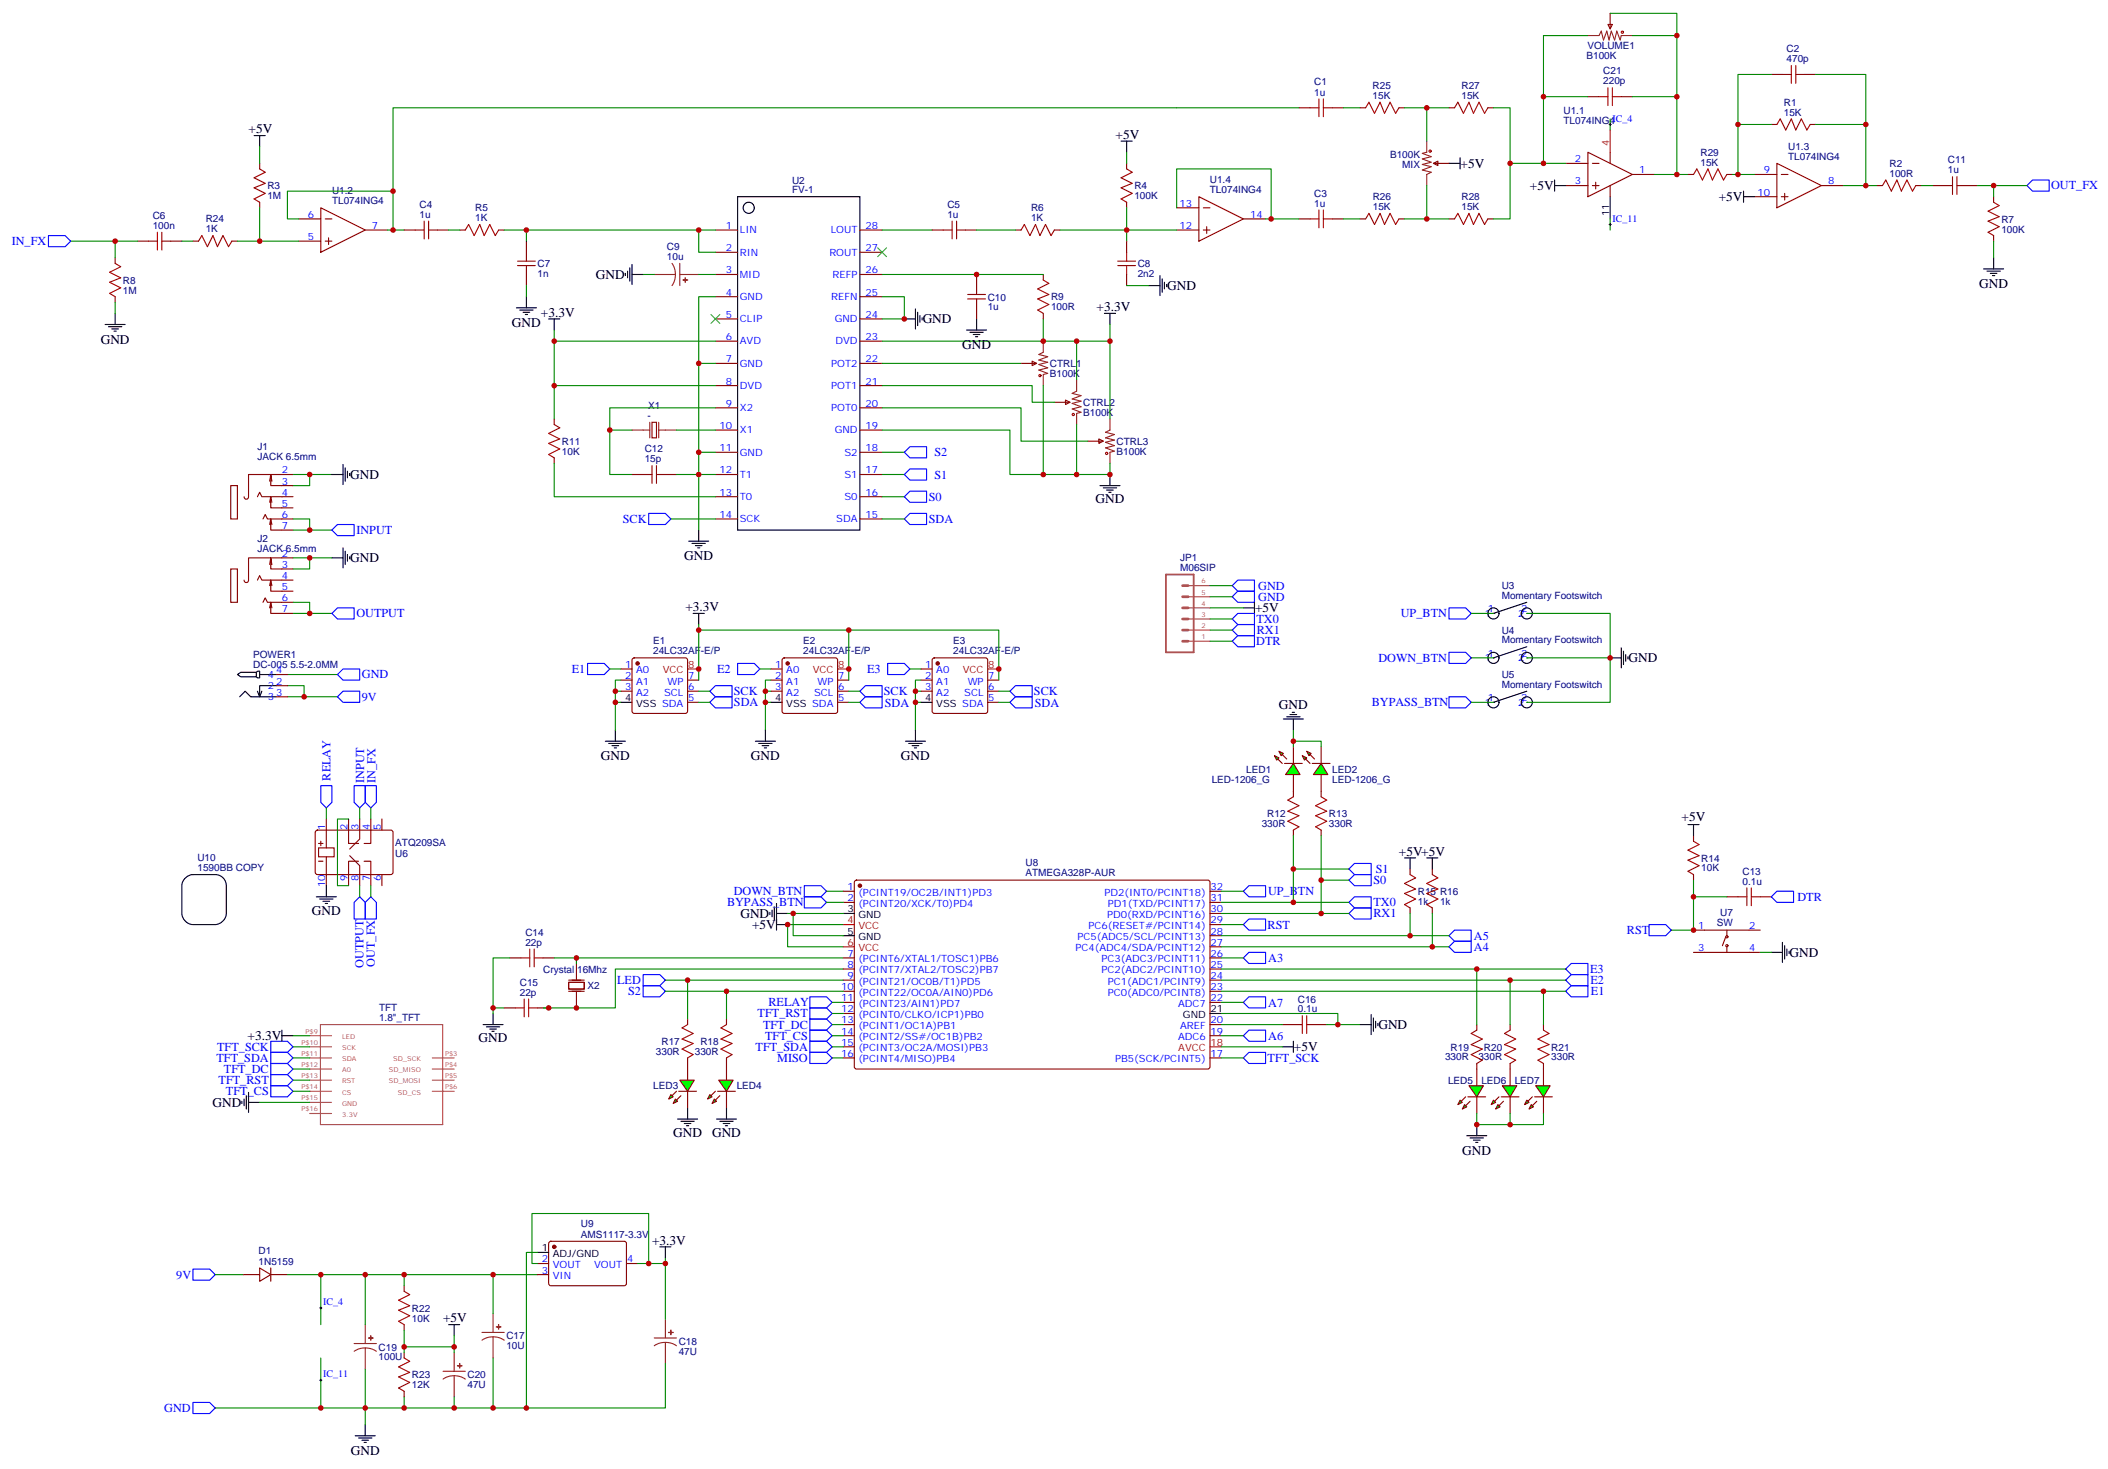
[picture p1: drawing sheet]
<svg xmlns="http://www.w3.org/2000/svg" width="669mm" height="466mm" viewBox="0 0 669 466" stroke-linecap="round" stroke-linejoin="round" font-family="sans-serif">
<defs><g id="words">
<g font-size="4.2">
<text x="78.9" y="42.3">+5V</text>
<text x="354" y="44.1">+5V</text>
<text x="463.6" y="53.3">+5V</text>
<text x="485.5" y="60.3">+5V</text>
<text x="545.5" y="63.9">+5V</text>
<text x="189.1" y="88.5">GND</text>
<text x="370.5" y="92.1">GND</text>
<text x="628.2" y="91.4">GND</text>
<text x="171.7" y="100.5">+3.3V</text>
<text x="348.1" y="98.8">+3.3V</text>
<text x="162.5" y="103.8">GND</text>
<text x="292.8" y="102.7">GND</text>
<text x="32" y="109.1">GND</text>
<text x="305.4" y="110.9">GND</text>
<text x="111.2" y="152.1">GND</text>
<text x="347.7" y="159.8">GND</text>
<text x="111.2" y="178.5">GND</text>
<text x="217.2" y="177.9">GND</text>
<text x="217.5" y="194">+3.3V</text>
<text x="398.3" y="194.4">+5V</text>
<text x="516.9" y="210.3">GND</text>
<text x="405.9" y="225">GND</text>
<text x="190.7" y="241.4">GND</text>
<text x="238.3" y="241.4">GND</text>
<text x="286" y="241.4">GND</text>
<text x="533.7" y="260.7">+5V</text>
<text x="444" y="271.6">+5V+5V</text>
<text x="99" y="290.3">GND</text>
<text x="235" y="291.4">GND</text>
<text x="238.7" y="294.9">+5V</text>
<text x="568" y="303.8">GND</text>
<text x="437.5" y="326.7">GND</text>
<text x="78.5" y="330.2">+3.3V</text>
<text x="151.9" y="330.9">GND</text>
<text x="410.7" y="333.8">+5V</text>
<text x="67.4" y="351.4">GND</text>
<text x="213.6" y="360.9">GND</text>
<text x="226" y="360.9">GND</text>
<text x="464.1" y="366.6">GND</text>
<text x="206.9" y="395.1">+3.3V</text>
<text x="140.6" y="419.8">+5V</text>
<text x="111.3" y="461.9">GND</text>
</g>
<g font-size="3.9" fill="#00f">
<text x="651" y="60.1">OUT_FX</text>
<text x="3.7" y="77.8">IN_FX</text>
<text x="296.6" y="144.9">S2</text>
<text x="296.6" y="151.9">S1</text>
<text x="294.8" y="158.9">S0</text>
<text x="197.7" y="166">SCK</text>
<text x="294.8" y="166.1">SDA</text>
<text x="113.1" y="169.5">INPUT</text>
<text x="399.4" y="187.2">GND</text>
<text x="399.4" y="190.7">GND</text>
<text x="113.1" y="195.9">OUTPUT</text>
<text x="398.8" y="197.7">TX0</text>
<text x="444.6" y="196">UP_BTN</text>
<text x="398.9" y="201.2">RX1</text>
<text x="398.7" y="204.8">DTR</text>
<text x="114.9" y="215.4">GND</text>
<text x="181.5" y="213.6">E1</text>
<text x="227.6" y="213.6">E2</text>
<text x="275.2" y="213.6">E3</text>
<text x="437.5" y="210.1">DOWN_BTN</text>
<text x="232.9" y="220.8">SCK</text>
<text x="280.5" y="220.8">SCK</text>
<text x="328.1" y="220.8">SCK</text>
<text x="114.8" y="222.4">9V</text>
<text x="232.9" y="224.2">SDA</text>
<text x="280.8" y="224.4">SDA</text>
<text x="328.4" y="224.4">SDA</text>
<text x="435.3" y="224.2">BYPASS_BTN</text>
<text x="104.9" y="247.8" transform="rotate(-90 104.9 247.8)">RELAY</text>
<text x="115.6" y="248.6" transform="rotate(-90 115.6 248.6)">INPUT</text>
<text x="119.1" y="248.6" transform="rotate(-90 119.1 248.6)">IN_FX</text>
<text x="435.9" y="280.7">S0</text>
<text x="436.6" y="277.1">S1</text>
<text x="230.7" y="287.7">BYPASS_BTN</text>
<text x="232.9" y="284.2">DOWN_BTN</text>
<text x="402.5" y="284.1">UP_BTN</text>
<text x="435.9" y="287.7">TX0</text>
<text x="570.5" y="285.9">DTR</text>
<text x="435.9" y="291.2">RX1</text>
<text x="402.3" y="294.9">RST</text>
<text x="467.8" y="298.5">A5</text>
<text x="516.4" y="296.6">RST</text>
<text x="402.5" y="305.5">A3</text>
<text x="467.8" y="302">A4</text>
<text x="115.4" y="307.3" transform="rotate(-90 115.4 307.3)">OUTPUT</text>
<text x="118.9" y="306.9" transform="rotate(-90 118.9 306.9)">OUT_FX</text>
<text x="504.7" y="308.8">E3</text>
<text x="195.9" y="312.4">LED</text>
<text x="199.3" y="315.8">S2</text>
<text x="504.8" y="312.5">E2</text>
<text x="504.9" y="316">E1</text>
<text x="240.5" y="323">TFT_RST</text>
<text x="243.9" y="319.5">RELAY</text>
<text x="402.5" y="319.7">A7</text>
<text x="242.2" y="326.5">TFT_DC</text>
<text x="68.9" y="333.6">TFT_SCK</text>
<text x="239.8" y="333.5">TFT_SDA</text>
<text x="242.8" y="330">TFT_CS</text>
<text x="402.5" y="330.1">A6</text>
<text x="68.7" y="337.1">TFT_SDA</text>
<text x="71.1" y="340.6">TFT_DC</text>
<text x="246.7" y="337.1">MISO</text>
<text x="402.3" y="337.2">TFT_SCK</text>
<text x="69.4" y="344.2">TFT_RST</text>
<text x="71.7" y="347.7">TFT_CS</text>
<text x="55.9" y="405.9">9V</text>
<text x="52.2" y="448.2">GND</text>
</g>
<g font-size="3.2" fill="#000080">
<text x="503.8" y="15.7">VOLUME1</text>
<text x="567" y="16.5">C2</text>
<text x="503.5" y="18.9">B100K</text>
<text x="508.8" y="23.6">C21</text>
<text x="567" y="19.8">470p</text>
<text x="417.1" y="27.1">C1</text>
<text x="435.6" y="28.2">R25</text>
<text x="463.9" y="28.2">R27</text>
<text x="508.8" y="26.8">220p</text>
<text x="417.1" y="30.3">1u</text>
<text x="435.6" y="31.4">15K</text>
<text x="463.9" y="31.4">15K</text>
<text x="566.2" y="33.5">R1</text>
<text x="496.2" y="39.5">TL074ING4</text>
<text x="496.2" y="36.3">U1.1</text>
<text x="566.2" y="36.7">15K</text>
<text x="567.5" y="47.5">U1.3</text>
<text x="441.2" y="50">B100K</text>
<text x="445.1" y="53.2">MIX</text>
<text x="539.7" y="52.6">15K</text>
<text x="539.7" y="49.4">R29</text>
<text x="567.5" y="50.7">TL074ING4</text>
<text x="599.7" y="52.9">R2</text>
<text x="618.2" y="51.8">C11</text>
<text x="251.4" y="58.4">U2</text>
<text x="384" y="58.1">U1.4</text>
<text x="599.7" y="56.1">100R</text>
<text x="618.2" y="55">1u</text>
<text x="84.9" y="63.2">1M</text>
<text x="84.9" y="60.1">R3</text>
<text x="105.4" y="64.8">TL074ING4</text>
<text x="105.4" y="61.6">U1.2</text>
<text x="133.1" y="65.9">C4</text>
<text x="251.4" y="61.4">FV-1</text>
<text x="300.7" y="65.9">C5</text>
<text x="360" y="63.3">100K</text>
<text x="360" y="60">R4</text>
<text x="384" y="61.3">TL074ING4</text>
<text x="417.1" y="65.6">1u</text>
<text x="417.1" y="62.4">C3</text>
<text x="435.7" y="63.5">R26</text>
<text x="463.9" y="63.5">R28</text>
<text x="48.5" y="69.4">C6</text>
<text x="65.3" y="70.6">R24</text>
<text x="133.1" y="69.1">1u</text>
<text x="150.9" y="70.2">1K</text>
<text x="150.9" y="67.1">R5</text>
<text x="300.7" y="69.1">1u</text>
<text x="327.2" y="70.2">1K</text>
<text x="327.2" y="67">R6</text>
<text x="435.7" y="66.7">15K</text>
<text x="463.9" y="66.7">15K</text>
<text x="635.2" y="70.6">R7</text>
<text x="48.5" y="72.7">100n</text>
<text x="65.3" y="73.7">1K</text>
<text x="635.2" y="73.8">100K</text>
<text x="211.7" y="82.6">10u</text>
<text x="211.7" y="79.4">C9</text>
<text x="170.6" y="87.9">1n</text>
<text x="170.6" y="84.8">C7</text>
<text x="361.1" y="88">2n2</text>
<text x="361.1" y="84.7">C8</text>
<text x="39" y="93.2">1M</text>
<text x="39" y="90">R8</text>
<text x="313.5" y="95.4">C10</text>
<text x="333.6" y="95.4">R9</text>
<text x="313.5" y="98.5">1u</text>
<text x="333.6" y="98.5">100R</text>
<text x="333.2" y="119.7">B100K</text>
<text x="333.2" y="116.5">CTRL1</text>
<text x="205.7" y="129.8">X1</text>
<text x="343.8" y="128.8">CTRL2</text>
<text x="205.5" y="133">-</text>
<text x="343.8" y="132">B100K</text>
<text x="81.7" y="142.8">J1</text>
<text x="178.4" y="141.2">R11</text>
<text x="204.6" y="143.6">C12</text>
<text x="354.4" y="141.2">CTRL3</text>
<text x="81.7" y="146">JACK 6.5mm</text>
<text x="178.4" y="144.4">10K</text>
<text x="204.6" y="146.8">15p</text>
<text x="354.4" y="144.4">B100K</text>
<text x="81.7" y="172.2">J2</text>
<text x="81.7" y="175.3">JACK 6.5mm</text>
<text x="374.6" y="178.2">JP1</text>
<text x="374.6" y="181.3">M06SIP</text>
<text x="476.6" y="190">Momentary Footswitch</text>
<text x="476.6" y="187.1">U3</text>
<text x="476.6" y="201.2">U4</text>
<text x="80.4" y="208.8">POWER1</text>
<text x="207.3" y="207.7">24LC32AF-E/P</text>
<text x="207.3" y="204.5">E1</text>
<text x="254.9" y="207.7">24LC32AF-E/P</text>
<text x="254.9" y="204.5">E2</text>
<text x="302.6" y="207.7">24LC32AF-E/P</text>
<text x="302.6" y="204.5">E3</text>
<text x="476.6" y="204.1">Momentary Footswitch</text>
<text x="80.4" y="212">DC-005 5.5-2.0MM</text>
<text x="476.6" y="215.3">U5</text>
<text x="476.6" y="218.3">Momentary Footswitch</text>
<text x="395.6" y="245.3">LED1</text>
<text x="422.8" y="245.3">LED2</text>
<text x="384.6" y="248.4">LED-1206_G</text>
<text x="422.8" y="248.4">LED-1206_G</text>
<text x="400.4" y="262.5">330R</text>
<text x="402.2" y="259.4">R12</text>
<text x="421.8" y="262.5">330R</text>
<text x="421.8" y="259.4">R13</text>
<text x="125.4" y="268.7">ATQ209SA</text>
<text x="62.7" y="273.4">U10</text>
<text x="125.4" y="271.9">U6</text>
<text x="325.5" y="275">U8</text>
<text x="540" y="273.5">R14</text>
<text x="62.7" y="276.6">1590BB COPY</text>
<text x="325.5" y="278.2">ATMEGA328P-AUR</text>
<text x="540" y="276.6">10K</text>
<text x="553" y="280.8">0.1u</text>
<text x="553" y="277.7">C13</text>
<text x="450" y="287.2">1k</text>
<text x="450" y="284.1">R15 R16</text>
<text x="457.1" y="287.2">1k</text>
<text x="544.9" y="293.8">SW</text>
<text x="546" y="290.6">U7</text>
<text x="166.7" y="297">C14</text>
<text x="166.7" y="300.2">22p</text>
<text x="172.4" y="308.8">Crystal 16Mhz</text>
<text x="165" y="316.1">22p</text>
<text x="165" y="312.9">C15</text>
<text x="186.5" y="314">X2</text>
<text x="120.3" y="321">TFT</text>
<text x="411.9" y="321.4">0.1u</text>
<text x="411.9" y="318.3">C16</text>
<text x="120.3" y="324.2">1.8&quot;_TFT</text>
<text x="208.2" y="334.9">330R</text>
<text x="209.9" y="331.7">R17</text>
<text x="220.5" y="334.9">330R</text>
<text x="222.3" y="331.7">R18</text>
<text x="460.4" y="333.5">R19</text>
<text x="471" y="333.5">R20</text>
<text x="492.3" y="333.5">R21</text>
<text x="458.6" y="336.6">330R</text>
<text x="469.2" y="336.6">330R</text>
<text x="492.3" y="336.6">330R</text>
<text x="207.4" y="345.8">LED3</text>
<text x="233.8" y="345.8">LED4</text>
<text x="459.6" y="344">LED5</text>
<text x="470.2" y="344">LED6</text>
<text x="480.8" y="344">LED7</text>
<text x="184.4" y="389.7">U9</text>
<text x="184.4" y="392.9">AMS1117-3.3V</text>
<text x="82.1" y="401.5">1N5159</text>
<text x="82.1" y="398.2">D1</text>
<text x="130.7" y="419.5">10K</text>
<text x="130.7" y="416.4">R22</text>
<text x="160.7" y="425.2">C17</text>
<text x="120.2" y="431.9">100U</text>
<text x="120.2" y="428.7">C19</text>
<text x="160.7" y="428.3">10U</text>
<text x="215.4" y="430.1">47U</text>
<text x="215.4" y="427">C18</text>
<text x="130.7" y="437.6">R23</text>
<text x="148.4" y="437.6">C20</text>
<text x="130.7" y="440.7">12K</text>
<text x="148.4" y="440.7">47U</text>
</g>
<g font-size="3.2" fill="#00f">
<text x="511.7" y="38.6">IC_4</text>
<text x="499.8" y="51.5">2</text>
<text x="499.8" y="58.6">3</text>
<text x="520.2" y="55">1</text>
<text x="559.8" y="55">9</text>
<text x="580.2" y="58.6">8</text>
<text x="374.4" y="65.6">13</text>
<text x="557.8" y="62.1">10</text>
<text x="97.7" y="69.1">6</text>
<text x="396.7" y="69.1">14</text>
<text x="511.7" y="70.4">IC_11</text>
<text x="97.7" y="76.2">5</text>
<text x="118" y="72.7">7</text>
<text x="230.3" y="72.7">1</text>
<text x="234.8" y="74.1">LIN</text>
<text x="263.7" y="74.1">LOUT</text>
<text x="274.7" y="72.7">28</text>
<text x="374.4" y="72.7">12</text>
<text x="230.3" y="79.7">2</text>
<text x="234.8" y="81.1">RIN</text>
<text x="263.2" y="81.1">ROUT</text>
<text x="274.7" y="79.7">27</text>
<text x="230.3" y="86.8">3</text>
<text x="234.8" y="88.2">MID</text>
<text x="264.3" y="88.2">REFP</text>
<text x="274.7" y="86.8">26</text>
<text x="230.3" y="93.8">4</text>
<text x="234.8" y="95.2">GND</text>
<text x="263.8" y="95.2">REFN</text>
<text x="274.7" y="93.8">25</text>
<text x="230.3" y="100.9">5</text>
<text x="274.7" y="100.9">24</text>
<text x="230.3" y="107.9">6</text>
<text x="234.8" y="102.3">CLIP</text>
<text x="264.9" y="102.3">GND</text>
<text x="274.7" y="107.9">23</text>
<text x="234.8" y="109.4">AVD</text>
<text x="265.1" y="109.4">DVD</text>
<text x="230.3" y="115">7</text>
<text x="234.8" y="116.4">GND</text>
<text x="263.8" y="116.4">POT2</text>
<text x="274.7" y="115">22</text>
<text x="230.3" y="122.1">8</text>
<text x="234.8" y="123.5">DVD</text>
<text x="263.8" y="123.5">POT1</text>
<text x="274.7" y="122.1">21</text>
<text x="230.3" y="129.1">9</text>
<text x="234.8" y="130.5">X2</text>
<text x="263.8" y="130.5">POT0</text>
<text x="274.7" y="129.1">20</text>
<text x="228.3" y="136.2">10</text>
<text x="234.8" y="137.6">X1</text>
<text x="264.9" y="137.6">GND</text>
<text x="274.7" y="136.2">19</text>
<text x="228.3" y="143.2">11</text>
<text x="274.7" y="143.2">18</text>
<text x="234.8" y="144.6">GND</text>
<text x="268" y="144.6">S2</text>
<text x="89.5" y="150.3">2</text>
<text x="89.5" y="153.8">3</text>
<text x="228.3" y="150.3">12</text>
<text x="234.8" y="151.7">T1</text>
<text x="268" y="151.7">S1</text>
<text x="274.7" y="150.3">17</text>
<text x="89.5" y="157.3">4</text>
<text x="89.5" y="160.9">5</text>
<text x="228.3" y="157.3">13</text>
<text x="234.8" y="158.8">T0</text>
<text x="268" y="158.8">S0</text>
<text x="274.7" y="157.3">16</text>
<text x="89.5" y="164.4">6</text>
<text x="89.5" y="167.9">7</text>
<text x="228.3" y="164.4">14</text>
<text x="234.8" y="165.8">SCK</text>
<text x="265.4" y="165.8">SDA</text>
<text x="274.7" y="164.4">15</text>
<text x="89.5" y="176.7">2</text>
<text x="89.5" y="180.3">3</text>
<text x="89.5" y="183.8">4</text>
<text x="89.5" y="187.3">5</text>
<text x="89.5" y="190.9">6</text>
<text x="89.5" y="194.4">7</text>
<text x="471.3" y="195.8">1</text>
<text x="472.2" y="194.4">1</text>
<text x="481.9" y="195.8">2</text>
<text x="482.8" y="194.4">2</text>
<text x="471.3" y="209.9">1</text>
<text x="472.2" y="208.5">1</text>
<text x="481.9" y="209.9">2</text>
<text x="482.8" y="208.5">2</text>
<text x="85" y="215.2">4</text>
<text x="87.7" y="213.8">4</text>
<text x="198.4" y="215.5">2</text>
<text x="198.4" y="212">1</text>
<text x="201.9" y="213.8">A0</text>
<text x="218.4" y="215.5">7</text>
<text x="246" y="215.5">2</text>
<text x="246" y="212">1</text>
<text x="249.5" y="213.8">A0</text>
<text x="266" y="215.5">7</text>
<text x="293.6" y="215.5">2</text>
<text x="293.6" y="212">1</text>
<text x="297.1" y="213.8">A0</text>
<text x="313.7" y="215.5">7</text>
<text x="85" y="218.7">2</text>
<text x="87.7" y="220.8">3</text>
<text x="87.7" y="217.3">2</text>
<text x="198.4" y="219.1">3</text>
<text x="201.9" y="220.8">A2</text>
<text x="201.9" y="217.3">A1</text>
<text x="210.8" y="220.8">SCL</text>
<text x="211.9" y="217.3">WP</text>
<text x="218.4" y="219.1">6</text>
<text x="246" y="219.1">3</text>
<text x="249.5" y="220.8">A2</text>
<text x="249.5" y="217.3">A1</text>
<text x="258.4" y="220.8">SCL</text>
<text x="259.5" y="217.3">WP</text>
<text x="266" y="219.1">6</text>
<text x="293.6" y="219.1">3</text>
<text x="297.1" y="220.8">A2</text>
<text x="297.1" y="217.3">A1</text>
<text x="306" y="220.8">SCL</text>
<text x="307.1" y="217.3">WP</text>
<text x="313.7" y="219.1">6</text>
<text x="85" y="222.2">3</text>
<text x="218.4" y="222.6">5</text>
<text x="266" y="222.6">5</text>
<text x="313.7" y="222.6">5</text>
<text x="471.3" y="224">1</text>
<text x="472.2" y="222.6">1</text>
<text x="481.9" y="224">2</text>
<text x="482.8" y="222.6">2</text>
<text x="103.2" y="263.5" transform="rotate(-90 103.2 263.5)">1</text>
<text x="110.3" y="263.5" transform="rotate(-90 110.3 263.5)">2</text>
<text x="113.8" y="263.5" transform="rotate(-90 113.8 263.5)">3</text>
<text x="117.3" y="263.5" transform="rotate(-90 117.3 263.5)">4</text>
<text x="120.9" y="263.5" transform="rotate(-90 120.9 263.5)">5</text>
<text x="103.2" y="281.7" transform="rotate(-90 103.2 281.7)">10</text>
<text x="110.3" y="279.7" transform="rotate(-90 110.3 279.7)">9</text>
<text x="113.8" y="279.7" transform="rotate(-90 113.8 279.7)">8</text>
<text x="117.3" y="279.7" transform="rotate(-90 117.3 279.7)">7</text>
<text x="120.9" y="279.7" transform="rotate(-90 120.9 279.7)">6</text>
<text x="269" y="282.6">1</text>
<text x="269" y="286.1">2</text>
<text x="272.5" y="284.3">(PCINT19/OC2B/INT1)PD3</text>
<text x="272.5" y="287.9">(PCINT20/XCK/T0)PD4</text>
<text x="350.5" y="284.3">PD2(INT0/PCINT18)</text>
<text x="351.6" y="287.9">PD1(TXD/PCINT17)</text>
<text x="384.2" y="286.1">31</text>
<text x="384.2" y="282.6">32</text>
<text x="351.4" y="291.4">PD0(RXD/PCINT16)</text>
<text x="384.2" y="293.2">29</text>
<text x="384.2" y="289.6">30</text>
<text x="342" y="298.5">PC5(ADC5/SCL/PCINT13)</text>
<text x="345.5" y="294.9">PC6(RESET#/PCINT14)</text>
<text x="384.2" y="296.7">28</text>
<text x="539" y="294.9">1</text>
<text x="555.1" y="294.9">2</text>
<text x="269" y="303.7">7</text>
<text x="272.5" y="305.5">(PCINT6/XTAL1/TOSC1)PB6</text>
<text x="341.4" y="302">PC4(ADC4/SDA/PCINT12)</text>
<text x="349.6" y="305.5">PC3(ADC3/PCINT11)</text>
<text x="384.2" y="303.7">26</text>
<text x="384.2" y="300.2">27</text>
<text x="539" y="302">3</text>
<text x="555.1" y="302">4</text>
<text x="269" y="307.3">8</text>
<text x="269" y="310.8">9</text>
<text x="272.5" y="309">(PCINT7/XTAL2/TOSC2)PB7</text>
<text x="349.6" y="309">PC2(ADC2/PCINT10)</text>
<text x="384.2" y="310.8">24</text>
<text x="384.2" y="307.3">25</text>
<text x="266.9" y="314.3">10</text>
<text x="266.9" y="317.9">11</text>
<text x="272.5" y="312.6">(PCINT21/OC0B/T1)PD5</text>
<text x="272.5" y="316.1">(PCINT22/OC0A/AIN0)PD6</text>
<text x="351.6" y="316.1">PC0(ADC0/PCINT8)</text>
<text x="351.6" y="312.6">PC1(ADC1/PCINT9)</text>
<text x="384.2" y="317.9">22</text>
<text x="384.2" y="314.3">23</text>
<text x="266.9" y="321.4">12</text>
<text x="272.5" y="319.6">(PCINT23/AIN1)PD7</text>
<text x="272.5" y="323.1">(PCINT0/CLKO/ICP1)PB0</text>
<text x="373.9" y="319.6">ADC7</text>
<text x="266.9" y="324.9">13</text>
<text x="266.9" y="328.4">14</text>
<text x="272.5" y="326.7">(PCINT1/OC1A)PB1</text>
<text x="374.5" y="326.7">AREF</text>
<text x="384.2" y="328.4">19</text>
<text x="384.2" y="324.9">20</text>
<text x="266.9" y="332">15</text>
<text x="266.9" y="335.5">16</text>
<text x="272.5" y="330.2">(PCINT2/SS#/OC1B)PB2</text>
<text x="272.5" y="333.7">(PCINT3/OC2A/MOSI)PB3</text>
<text x="373.9" y="330.2">ADC6</text>
<text x="384.2" y="335.5">17</text>
<text x="272.5" y="337.3">(PCINT4/MISO)PB4</text>
<text x="353.9" y="337.3">PB5(SCK/PCINT5)</text>
<text x="171.9" y="400.8">2</text>
<text x="199" y="400.8">4</text>
<text x="171.9" y="404.3">3</text>
<text x="175.4" y="402.5">VOUT</text>
<text x="175.4" y="406">VIN</text>
<text x="188.6" y="402.5">VOUT</text>
<text x="102.5" y="414.3">IC_4</text>
<text x="102.5" y="437.3">IC_11</text>
</g>
<g font-size="3.2" fill="#f00">
<text x="510.7" y="46.2" transform="rotate(-90 510.7 46.2)">4</text>
<text x="210.3" y="213.8">VCC</text>
<text x="218.4" y="212">8</text>
<text x="257.9" y="213.8">VCC</text>
<text x="266" y="212">8</text>
<text x="305.6" y="213.8">VCC</text>
<text x="313.7" y="212">8</text>
<text x="269" y="293.2">4</text>
<text x="272.5" y="294.9">VCC</text>
<text x="269" y="300.2">6</text>
<text x="272.5" y="302">VCC</text>
<text x="374" y="333.7">AVCC</text>
<text x="384.2" y="332">18</text>
</g>
<g font-size="3.2">
<text x="510.7" y="68.6" transform="rotate(-90 510.7 68.6)">11</text>
<text x="198.4" y="222.6">4</text>
<text x="201.9" y="224.4">VSS SDA</text>
<text x="246" y="222.6">4</text>
<text x="249.5" y="224.4">VSS SDA</text>
<text x="293.6" y="222.6">4</text>
<text x="297.1" y="224.4">VSS SDA</text>
<text x="269" y="289.6">3</text>
<text x="272.5" y="291.4">GND</text>
<text x="269" y="296.7">5</text>
<text x="272.5" y="298.5">GND</text>
<text x="375.4" y="323.1">GND</text>
<text x="384.2" y="321.4">21</text>
<text x="171.9" y="397.2">1</text>
<text x="175.4" y="399">ADJ/GND</text>
</g>
<g font-size="2.1" fill="#a54b4b">
<text x="381.4" y="185.2">6</text>
<text x="381.4" y="188.7">5</text>
<text x="381.4" y="195.8">3</text>
<text x="381.4" y="192.3">4</text>
<text x="381.4" y="202.9">1</text>
<text x="381.4" y="199.3">2</text>
<text x="97" y="328.1">P$9</text>
<text x="108.6" y="329.8">LED</text>
<text x="95.6" y="331.6">P$10</text>
<text x="95.6" y="335.1">P$11</text>
<text x="108.6" y="333.4">SCK</text>
<text x="141.3" y="335.1">P$3</text>
<text x="95.6" y="338.7">P$12</text>
<text x="108.6" y="336.9">SDA</text>
<text x="108.6" y="340.4">A0</text>
<text x="123.4" y="340.4">SD_MISO</text>
<text x="124.8" y="336.9">SD_SCK</text>
<text x="141.3" y="338.7">P$4</text>
<text x="95.6" y="342.2">P$13</text>
<text x="95.6" y="345.7">P$14</text>
<text x="108.6" y="343.9">RST</text>
<text x="108.6" y="347.5">CS</text>
<text x="123.4" y="343.9">SD_MOSI</text>
<text x="126.3" y="347.5">SD_CS</text>
<text x="141.3" y="342.2">P$5</text>
<text x="141.3" y="345.7">P$6</text>
<text x="95.6" y="349.3">P$15</text>
<text x="95.6" y="352.8">P$16</text>
<text x="108.6" y="351">GND</text>
<text x="108.6" y="354.5">3.3V</text>
</g>
</g></defs>
<g fill="none" stroke="#000" stroke-width=".35">
<path d="M80.6 43h3.6M82.4 43v3.6M355.8 44.8h3.5M357.6 44.8v3.5M234.1 62.4h38.8v105.9h-38.8zM36.5 99.5v3.5M163.9 97.7h6.4M165 98.4h4.2M166 99.1h2.1M166.7 99.8h.7M167.1 94.2v3.5M198.5 86.8v.7"/>
<path d="M199.2 86.1v2.1M199.9 85v4.3M200.6 87.1h3.5M200.6 84v6.3M290.5 98.1v6.3M291.3 99.1v4.3M350.5 99.5h3.5M352.3 99.5v3.5M364.6 90.7h3.6M368.2 87.5v6.3M368.9 88.5v4.3M369.6 89.6v2.1"/>
<path d="M370.3 90.3v.7M33.4 103h6.3M34.4 103.7h4.3M35.5 104.4h2.1M36.2 105.1h.7M174.1 101.2h3.6M175.9 101.2v3.6M287 101.2h3.5M292 100.2v2.1M292.7 100.9v.7M306.8 104.8h6.3M307.8 105.5h4.3"/>
<path d="M308.9 106.2h2.1M309.6 106.9h.7M310 101.2v3.6M349.1 154.2h6.4M350.2 154.9h4.2M351.2 155.6h2.1M351.9 156.3h.7M352.3 150.6v3.6M218.6 171.8h6.3M219.6 172.5h4.3M220.7 173.2h2.1M221.4 173.9h.7"/>
<path d="M221.8 168.3v3.5M220 194.7h3.5M221.8 194.7v3.6M192.1 235.3h6.4M193.2 236h4.2M194.2 236.7h2.2M194.9 237.4h.8M195.3 231.8v3.5M197.1 223h3.5M239.7 235.3h6.4M240.8 236h4.2M241.9 236.7h2.1"/>
<path d="M242.6 237.4h.7M242.9 231.8v3.5M244.7 223h3.5M287.4 235.3h6.3M288.4 236h4.3M289.5 236.7h2.1M290.2 237.4h.7M290.5 231.8v3.5M292.3 223h3.5M445.8 272.3h3.5M447.5 272.3v3.6M452.8 272.3h3.6"/>
<path d="M454.6 272.3v3.6M535.7 261.8h3.6M537.5 261.8v3.5M100.4 284.7h6.4M101.5 285.4h4.2M102.5 286.1h2.1M103.2 286.8h.7M103.6 281.2v3.5M244.3 289.6v.7M245 288.9v2.1M245.7 287.9v4.2M246.5 290h3.5"/>
<path d="M246.5 293.5h3.5M246.5 286.8v8.5M267.6 290h3.5M267.6 297h3.5M565.7 299.2v6.3M562.2 302.3h3.5M566.4 300.2v4.2M567.1 301.3v2.1M567.8 302v.7M89.5 328.8h3.5M89.5 327v3.6M153.3 325.3h6.4"/>
<path d="M154.4 326h4.2M155.4 326.7h2.2M156.1 327.4h.7M156.5 321.7v3.6M384 321.7h3.6M407 332.3h3.5M410.5 330.6v3.5M431.7 325.3h3.5M435.2 322.1v6.3M435.9 323.1v4.3M436.6 324.2v2.1M437.3 324.9v.7"/>
<path d="M76.8 349.6v.7M77.5 348.9v2.1M78.2 347.8v4.3M78.9 350h3.5M78.9 346.8v6.3M209.4 395.8h3.5M211.2 395.8v3.5M142.4 420.5h3.5M144.1 420.5v3.5M112.7 455.8h6.4M113.8 456.5h4.2M114.9 457.2h2.1"/>
<path d="M115.6 457.9h.7M115.9 452.3v3.5"/>
<circle cx="237.6" cy="66" r="1.76"/>
</g>
<g fill="none" stroke="#870000" stroke-width=".35">
<path d="M412.3 34.2h3.5M422.8 34.2h3.6M82.4 51.9v1.7M357.6 51.9v1.7M454.9 51.9l1.5-.7v1.4zM454.9 51.9h5M43.6 76.6h3.5M54.2 76.6h3.5M82.4 64.2v1.8M94.8 69.5h7M94.8 76.6h7M101.8 66l14.1 7-14.1 7.1z"/>
<path d="M103.2 69.5h2.1M103.2 76.6h2.1M104.3 75.5v2.1M115.9 73h7.1M128.3 73h3.5M138.9 73h3.5M145.9 73h1.8M158.3 73h1.7M167.1 76.6v3.5M227 73h7.1M272.9 73h7.1M295.8 73h3.6"/>
<path d="M306.4 73h3.6M322.3 73h1.8M334.6 73h1.8M357.6 64.2v1.8M357.6 76.6v3.5M373.5 73h7M373.5 66h7M380.5 62.4l14.1 7.1-14.1 7.1zM381.9 73h2.1M381.9 66h2.1M383 72v2.1M394.6 69.5h7.1"/>
<path d="M412.3 69.5h3.5M422.8 69.5h3.6M36.5 81.8v1.8M36.5 94.2v1.8M167.1 87.1v3.6M227 80.1h7.1M227 87.1h7.1M227 94.2h7.1M272.9 80.1h7.1M272.9 87.1h7.1M272.9 94.2h7.1M310 87.1v3.6"/>
<path d="M310 97.7v3.5M331.1 87.1v1.8M331.1 99.5v1.7M357.6 87.1v3.6M227 101.2h7.1M227 108.3h7.1M227 115.4h7.1M272.9 101.2h7.1M272.9 108.3h7.1M272.9 115.4h7.1M324.1 115.4h4.9M327.6 114.7l1.4 .7-1.4 .7z"/>
<path d="M175.9 133v1.8M206.9 134.1h1.5v4.9h-1.5zM227 122.4h7.1M227 129.5h7.1M227 136.5h7.1M272.9 122.4h7.1M272.9 129.5h7.1M272.9 136.5h7.1M334.6 127.7h5M338.2 127l1.4 .7-1.4 .7zM348.8 139.3l1.4 .8-1.4 .7zM175.9 145.3v1.8"/>
<path d="M200.6 150.6h3.5M211.2 150.6h3.5M227 143.6h7.1M227 150.6h7.1M227 157.7h7.1M272.9 143.6h7.1M272.9 150.6h7.1M272.9 157.7h7.1M345.2 140.1h5M227 164.7h7.1M272.9 164.7h7.1M197.1 215.9h3.5"/>
<path d="M197.1 219.4h3.5M197.1 212.4h3.5M200.8 209.1l.5-.3h16.2l.5 .3 .2 .4v16.3l-.2 .5-.5 .2h-16.2l-.5-.3-.2-.4v-16.3zM218.2 215.9h3.6M218.2 219.4h3.6M244.7 215.9h3.5M244.7 219.4h3.5M244.7 212.4h3.5M248.4 209.1l.5-.3h16.2l.5 .3 .3 .4v16.3l-.3 .5-.5 .2h-16.2l-.5-.3-.2-.4v-16.3zM265.9 215.9h3.5M265.9 219.4h3.5M292.3 215.9h3.5"/>
<path d="M292.3 219.4h3.5M292.3 212.4h3.5M296.1 209.1l.4-.3h16.3l.5 .3 .2 .4v16.3l-.3 .5-.4 .2h-16.3l-.5-.3-.2-.4v-16.3zM313.5 215.9h3.5M313.5 219.4h3.5M218.2 223h3.6M265.9 223h3.5M313.5 223h3.5M410.5 237.1v5.3M103.6 260v9.2M110.6 260v7.8h3.2M114.2 260v6.3l-3.2 3.2"/>
<path d="M117.7 260v7.8h-2.1M121.2 260v3.5M410.5 245.9v5.3M100.3 263.7l.5-.2 23.5 .1 .4 .6v13l-.7 .4h-23.5l-.5-.7v-12.7zM101.1 269.2h4.9v2.8h-4.9zM101.1 273.4h1.4M101.1 267.8h1.4M101.8 267.1v1.4M103.6 272v9.2M111 271.6l3.2 3.2v6.4M113.8 273.4h-3.2v7.8M115.6 273.4h2.1v7.8"/>
<path d="M121.2 277.6v3.6M271.4 279.6l.5-.2 111.7 .1 .4 .6v58.8l-.7 .5-111.7-.1-.5-.6v-58.6zM447.5 275.9v1.7M454.6 275.9v1.7M537.5 265.3v1.8M537.5 277.6v1.8M267.6 282.9h3.5M267.6 286.5h3.5M384 282.9h3.6M384 286.5h3.6M384 297h3.6M384 293.5h3.6"/>
<path d="M384 290h3.6M447.5 288.2v1.8M454.6 288.2v1.8M537.5 295.3h21.2M547.7 297.4l-1 2.8M548.1 295.3v1.7M160 320h3.5M161.8 304.1h3.5M170.6 320h3.5M172.4 304.1h3.5M180.5 311.9h4.9v2.1h-4.9zM180.5 311.2h4.9"/>
<path d="M180.5 314.7h4.9M183 305.9v5.3M183 314.7v5.3M267.6 304.1h3.5M267.6 307.6h3.5M267.6 311.2h3.5M267.6 314.7h3.5M267.6 318.2h3.5M384 304.1h3.6M384 307.6h3.6M384 311.2h3.6M384 314.7h3.6"/>
<path d="M384 318.2h3.6M384 300.6h3.6M537.5 302.3h21.2M548.1 300.6v1.7M267.6 321.7h3.5M267.6 325.3h3.5M267.6 328.8h3.5M267.6 332.3h3.5M267.6 335.8h3.5M384 325.3h3.6M384 328.8h3.6M384 335.8h3.6"/>
<path d="M407 325.3h3.5M417.5 325.3h3.6M77.1 404.6h5.3M82.4 402.5l3.5 2.1-3.5 2.2zM85.9 404.6h5.3M85.9 402.5v4.3M128.3 408.2v1.7M128.3 420.5v1.8M128.3 429.3v1.8M128.3 441.7v1.7"/>
<circle cx="548.1" cy="297.4" r=".35"/>
<circle cx="548.1" cy="300.2" r=".35"/>
</g>
<g fill="none" stroke="#00f" stroke-width=".35">
<path d="M643.3 58.9l1.8-1.8h5.3v3.6h-5.3zM15.4 74.8h5.3l1.7 1.8-1.7 1.7h-5.3zM287 157.7l1.8-1.8h5.3v3.6h-5.3zM287 150.6l1.8-1.7h5.3v3.5h-5.3zM287 143.6l1.8-1.8h5.3v3.5h-5.3zM205.9 163h5.3l1.7 1.7-1.7 1.8h-5.3zM287 164.7l1.8-1.7h5.3v3.5h-5.3zM186.5 210.6h5.3l1.7 1.8-1.7 1.7h-5.3zM225.3 219.4l1.7-1.7h5.3v3.5h-5.3zM234.1 210.6h5.3l1.8 1.8-1.8 1.7h-5.3zM274.7 217.7h5.3v3.5h-5.3l-1.8-1.8zM281.7 210.6h5.3l1.8 1.8-1.8 1.7h-5.3z"/>
<path d="M322.3 217.7h5.3v3.5h-5.3l-1.8-1.8zM225.3 223l1.7-1.8h5.3v3.5h-5.3zM272.9 223l1.8-1.8h5.3v3.5h-5.3zM320.5 223l1.8-1.8h5.3v3.5h-5.3zM255.3 281.2h5.3l1.7 1.7-1.7 1.8h-5.3zM255.3 284.7h5.3l1.7 1.8-1.7 1.7h-5.3zM394.6 282.9l1.8-1.7h5.3v3.5h-5.3zM394.6 293.5l1.8-1.8h5.3v3.6h-5.3zM428.1 290l1.8-1.8h5.3v3.5h-5.3zM429.9 284.7h5.3v3.5h-5.3l-1.8-1.7zM459.9 297l1.7-1.7h5.3v3.5h-5.3zM523.4 293.5h5.3l1.7 1.8-1.7 1.7h-5.3z"/>
<path d="M204.1 309.4h5.3l1.8 1.8-1.8 1.7h-5.3zM204.1 312.9h5.3l1.8 1.8-1.8 1.7h-5.3zM257 316.4h5.3l1.8 1.8-1.8 1.8h-5.3zM257 320h5.3l1.8 1.7-1.8 1.8h-5.3zM394.6 304.1l1.8-1.8h5.3v3.6h-5.3zM396.4 316.4h5.3v3.6h-5.3l-1.8-1.8zM459.9 300.6l1.7-1.8h5.3v3.5h-5.3zM496.9 314.7l1.8-1.8h5.3v3.5h-5.3zM496.9 311.2l1.8-1.8h5.3v3.5h-5.3zM498.7 305.9h5.3v3.5h-5.3l-1.8-1.8zM85.9 330.6h5.3l1.8 1.7-1.8 1.8h-5.3zM85.9 334.1h5.3l1.8 1.7-1.8 1.8h-5.3z"/>
<path d="M85.9 337.6h5.3l1.8 1.8-1.8 1.7h-5.3zM257 323.5h5.3l1.8 1.8-1.8 1.7h-5.3zM257 327h5.3l1.8 1.8-1.8 1.8h-5.3zM257 330.6h5.3l1.8 1.7-1.8 1.8h-5.3zM257 334.1h5.3l1.8 1.7-1.8 1.8h-5.3zM394.6 328.8l1.8-1.8h5.3v3.6h-5.3zM396.4 334.1h5.3v3.5h-5.3l-1.8-1.8zM85.9 341.1h5.3l1.8 1.8-1.8 1.8h-5.3zM85.9 344.7h5.3l1.8 1.7-1.8 1.8h-5.3zM61.2 402.9h5.3l1.8 1.7-1.8 1.8h-5.3zM61.2 445.2h5.3l1.8 1.8-1.8 1.7h-5.3z"/>
</g>
<g fill="none" stroke="#008700" stroke-width=".35">
<path d="M412.3 34.2h-287.6v26.5M82.4 46.6v5.3M357.6 48.3v3.6M627.5 58.9h15.8M22.4 76.6h14.1M43.6 76.6h-7.1v5.2M94.8 69.5h-3.6v-8.8h33.5v12.3M123 73h5.3M142.4 73h3.5M160 73h67M167.1 73v3.6M221.8 73v7.1h5.2"/>
<path d="M280 73h15.8M310 73h12.3M336.4 73h37.1M357.6 66v10.6M373.5 66v-12.4h29.9v15.9M401.7 69.5h10.6M36.5 96v3.5M167.1 90.7v3.5M204.1 87.1h3.5M221.8 87.1h5.2M227 94.2h-5.2v21.2M280 94.2h7v7h-7"/>
<path d="M280 87.1h51.1M357.6 90.7h7M175.9 104.8v3.5M227 115.4h-5.2v28.2M227 108.3h-51.1v24.7M280 108.3h61.7v12.3M280 115.4h44.1M331.1 101.2v7.1M352.3 103v5.3h-10.6M352.3 108.3v24.7M175.9 122.4h51.1M193.5 136.5v14.1h7.1"/>
<path d="M214.7 136.5h12.3M227 129.5h-33.5v7h7.1M280 122.4h47.6v5.3h7M280 129.5h44.1v10.6h21.1M280 136.5h40.5v14.1h31.8v-3.5M331.1 122.4v28.2M341.7 134.8v15.8M175.9 147.1v10.6h51.1M214.7 150.6h12.3M227 143.6h-5.2v24.7M280 150.6h7M280 143.6h7"/>
<path d="M280 157.7h7M212.9 164.7h14.1M280 164.7h7M221.8 198.3v17.6M193.5 212.4h3.6M195.3 219.4h1.8M197.1 215.9h-1.8v15.9M221.8 200h95.2v15.9M221.8 219.4h3.5M241.2 212.4h3.5M242.9 219.4h1.8M244.7 215.9h-1.8v15.9"/>
<path d="M269.4 200v15.9M269.4 219.4h3.5M288.8 212.4h3.5M290.5 219.4h1.8M292.3 215.9h-1.8v15.9M317 219.4h3.5M195.3 223h1.8M221.8 223h3.5M242.9 223h1.8M269.4 223h3.5M290.5 223h1.8M317 223h3.5"/>
<path d="M537.5 279.4v15.9h-7.1M250 290h17.6M251.7 290v7h15.9M262.3 282.9h5.3M262.3 286.5h5.3M267.6 293.5h-17.6v7.1h17.6M387.6 290h40.5M387.6 297h72.3M387.6 282.9h7M387.6 286.5h40.5M387.6 293.5h7M447.5 290v7"/>
<path d="M454.6 290v10.6M160 320h-3.5v1.7M175.9 304.1h91.7M211.2 314.7h56.4M211.2 311.2h56.4M264.1 318.2h3.5M387.6 304.1h7M387.6 314.7h109.3M387.6 311.2h109.3M387.6 307.6h109.3M387.6 300.6h72.3M387.6 318.2h7"/>
<path d="M93 328.8h5.3M93 332.3h5.3M93 335.8h5.3M93 339.4h5.3M264.1 328.8h3.5M264.1 332.3h3.5M264.1 335.8h3.5M264.1 321.7h3.5M264.1 325.3h3.5M387.6 321.7h37v3.6M387.6 328.8h7M387.6 332.3h19.4"/>
<path d="M387.6 335.8h7M387.6 325.3h19.4M82.4 350h15.9M93 342.9h5.3M93 346.4h5.3M211.2 399.3v19.4M68.3 404.6h8.8M91.2 404.6h79.4M101.8 404.6v15.9M115.9 404.6v15.9M128.3 404.6v3.6M101.8 431.1v15.9"/>
<path d="M128.3 427.6h15.8v1.7M128.3 422.3v7M144.1 424v3.6M211.2 432.9v14.1h-95.3v-12.4M68.3 447h47.6v5.3M128.3 443.4v3.6M144.1 443.4v3.6"/>
</g>
<path d="M218.2 212.4h3.6M265.9 212.4h3.5M313.5 212.4h3.5M267.6 293.5h3.5M267.6 300.6h3.5M384 332.3h3.6" fill="none" stroke="#f00" stroke-width=".35"/>
<g fill="#870000" stroke="#870000" stroke-width=".35">
<circle cx="202.4" cy="210.6" r=".53"/>
<circle cx="250" cy="210.6" r=".53"/>
<circle cx="297.6" cy="210.6" r=".53"/>
<circle cx="272.9" cy="281.2" r=".53"/>
</g>
<g fill="none" stroke="#a64a4a" stroke-width=".35">
<path d="M98.3 332.3h6.9M98.3 335.8h6.9M98.3 339.4h6.9M98.3 328.8h6.9M101.7 325.3h38.8v31.7h-38.8zM137.2 335.8h6.9M137.2 339.4h6.9M98.3 350h6.9M98.3 342.9h6.9M98.3 353.5h6.9M98.3 346.4h6.9M137.2 342.9h6.9"/>
<path d="M137.2 346.4h6.9"/>
</g>
<g fill="none" stroke="#a10000" stroke-width=".35">
<path d="M415.8 34.2h2.8M418.6 31.4v5.6M420 31.4v5.6M420 34.2h2.8M82.4 53.6l1.8 1.1-3.6 1.7 3.6 1.8-3.6 1.4 3.6 1.8-3.6 1.7 1.8 1.1M357.6 53.6l1.7 1.1-3.5 1.7 3.5 1.8-3.5 1.4 3.5 1.8-3.5 1.7 1.8 1.1M47.1 76.6h2.9M50 73.7v5.7M51.4 76.6h2.8M51.4 73.7v5.7M131.8 73h2.8M134.6 70.2v5.6"/>
<path d="M136 73h2.9M136 70.2v5.6M147.7 73l1-1.7 1.8 3.5 1.8-3.5 1.4 3.5 1.7-3.5 1.8 3.5 1.1-1.8M299.4 73h2.8M302.2 70.2v5.6M303.6 73h2.8M303.6 70.2v5.6M324.1 73l1-1.7 1.8 3.5 1.7-3.5 1.5 3.5 1.7-3.5 1.8 3.5 1-1.8M415.8 69.5h2.8M418.6 66.7v5.6M420 69.5h2.8M420 66.7v5.6"/>
<path d="M36.5 83.6l1.8 1.1-3.5 1.7 3.5 1.8-3.5 1.4 3.5 1.8-3.5 1.7 1.7 1.1M164.3 84.3h5.6M164.3 82.9h5.6M167.1 80.1v2.8M167.1 84.3v2.8M307.1 93.5h5.7M307.1 94.9h5.7M310 90.7v2.8M310 94.9v2.8M331.1 88.9l1.8 1.1-3.5 1.7 3.5 1.8-3.5 1.4 3.5 1.8-3.5 1.7 1.7 1.1M354.8 84.3h5.6M354.8 82.9h5.6"/>
<path d="M357.6 80.1v2.8M357.6 84.3v2.8M175.9 134.8l1.8 1-3.6 1.8 3.6 1.7-3.6 1.5 3.6 1.7-3.6 1.8 1.8 1M204.1 150.6h2.8M206.9 147.8v5.7M208.4 150.6h2.8M208.4 147.8v5.7M447.5 277.6l1.8 1.1-3.5 1.8 3.5 1.7-3.5 1.4 3.5 1.8-3.5 1.8 1.7 1M454.6 277.6l1.8 1.1-3.6 1.8 3.6 1.7-3.6 1.4 3.6 1.8-3.6 1.8 1.8 1M537.5 267.1l1.8 1-3.6 1.8 3.6 1.7-3.6 1.4 3.6 1.8-3.6 1.8 1.8 1M163.5 320h2.9M165.3 304.1h2.8"/>
<path d="M166.4 317.1v5.7M167.8 320h2.8M167.8 317.1v5.7M168.1 301.3v5.6M169.5 304.1h2.9M169.5 301.3v5.6M410.5 325.3h2.8M413.3 322.4v5.7M414.7 325.3h2.8M414.7 322.4v5.7M128.3 409.9l1.7 1.1-3.5 1.8 3.5 1.7-3.5 1.4 3.5 1.8-3.5 1.8 1.8 1M128.3 431.1l1.7 1.1-3.5 1.7 3.5 1.8-3.5 1.4 3.5 1.8-3.5 1.7 1.8 1.1"/>
<circle cx="453.9" cy="48" r=".35"/>
<circle cx="330.1" cy="119.2" r=".35"/>
<circle cx="340.6" cy="131.6" r=".35"/>
<circle cx="351.2" cy="143.9" r=".35"/>
</g>
<g fill="none" stroke="#8c2424" stroke-width=".35">
<path d="M452.8 44.8v3.5l-1.4 .4 2.8 1-2.8 .7 2.8 1.1-2.8 .7 2.8 .7-2.8 1.1 2.8 .7-1.4 .7v3.5M207.6 87.1h6.7M213.3 83.6l.8 1.7 .2 1.8M214.3 87.1l-.2 1.9-.8 1.7M215.8 87.1h6M215.8 83.6v7.1M331.1 108.3v3.5l-1.4 .7 2.8 .7-2.8 1.1 2.8 .7-2.8 .7 2.8 1.1-2.8 .7 2.8 1-1.4 .4v3.5M200.6 136.5h5.6M206.2 134.1v4.9M209.1 136.5h5.6M209.1 134.1v4.9M341.7 120.6v3.6l-1.4 .7 2.8 .7-2.8 1 2.8 .8-2.8 .7 2.8 1-2.8 .7 2.8 1.1-1.4 .3v3.6"/>
<path d="M352.3 133v3.5l-1.4 .7 2.8 .7-2.8 1.1 2.8 .7-2.8 .7 2.8 1.1-2.8 .7 2.8 1-1.4 .4v3.5M211.2 418.7v6M112.4 426.5h7.1M115.9 427.9l-1.8 .3-1.7 .8M115.9 427.9l1.9 .3 1.7 .8M115.9 420.5v6M115.9 427.9v6.7M140.6 435.3h7.1M144.1 436.7l-1.8 .3-1.7 .8M144.1 436.7l1.9 .3 1.7 .8M144.1 429.3v6M144.1 436.7v6.7"/>
<path d="M207.6 424.7h7.1M211.2 426.2l-1.9 .2-1.7 .8M211.2 426.2l1.8 .2 1.7 .8M211.2 426.2v6.7"/>
</g>
<g fill="#8c2424" stroke="#8c2424" stroke-width=".35">
<path d="M217.5 88.2v1.4z"/>
<path d="M216.8 88.9h1.4z"/>
<path d="M117 424.7l1.4 .1z"/>
<path d="M117.7 424v1.5z"/>
<path d="M145.2 433.6h1.4z"/>
<path d="M145.9 432.9v1.4z"/>
<path d="M212.2 423h1.4z"/>
<path d="M212.9 422.3v1.4z"/>
</g>
<path d="M278.6 78.7l2.8 2.8M281.4 78.7l-2.8 2.8M225.6 99.8l2.9 2.9M228.5 99.8l-2.9 2.9" fill="none" stroke="#3c3" stroke-width=".35"/>
<path d="M101.5 415.2h.7M101.8 414.9v.7M101.5 438.2h.7M101.8 437.8v.7" fill="none" stroke="#000" stroke-width=".32"/>
<g fill="#0f0" stroke="#870000" stroke-width=".35">
<path d="M405.9 238.5l1.4 .7-.7 .7z"/>
<path d="M404.5 239.9l1.4 .7-.7 .7z"/>
</g>
<g fill="#870000" stroke="#870000" stroke-width=".35">
<path d="M407 239.5l1.4 1.4z"/>
<path d="M405.6 240.9l1.4 1.5z"/>
</g>
<path d="M407.7 242.4h5.6z" fill="#f00" stroke="#870000" stroke-width=".35"/>
<path d="M410.5 242.4l2.1 3.5h-4.6z" fill="#0f0" stroke="#870000" stroke-width=".35"/>
<path d="M419.3 237.1v5.3M419.3 245.9v5.3" fill="none" stroke="#870000" stroke-width=".35"/>
<g fill="#0f0" stroke="#870000" stroke-width=".35">
<path d="M414.7 238.5l1.4 .7-.7 .7z"/>
<path d="M413.3 239.9l1.4 .7-.7 .7z"/>
</g>
<g fill="#870000" stroke="#870000" stroke-width=".35">
<path d="M415.8 239.5l1.4 1.4z"/>
<path d="M414.4 240.9l1.4 1.5z"/>
</g>
<path d="M416.5 242.4h5.6z" fill="#f00" stroke="#870000" stroke-width=".35"/>
<path d="M419.3 242.4l2.1 3.5h-4.6z" fill="#0f0" stroke="#870000" stroke-width=".35"/>
<path d="M410.5 252.9l-1.8 1.1 3.6 1.8-3.6 1.7 3.6 1.4-3.6 1.8 3.6 1.8-1.8 1M419.3 252.9l1.8 1.1-3.6 1.8 3.6 1.7-3.6 1.4 3.6 1.8-3.6 1.8 1.8 1M489.9 327l1.7 1.1-3.5 1.7 3.5 1.8-3.5 1.4 3.5 1.8-3.5 1.8 1.8 1" fill="none" stroke="#a10000" stroke-width=".35"/>
<path d="M410.5 251.2v1.7M419.3 251.2v1.7M410.5 263.5v1.8M419.3 263.5v1.8M489.9 325.3v1.7M489.9 337.6v7.1M489.9 348.2v5.3M174.4 394.3l.4-.2h23.6l.4 .7v12.9l-.7 .5-23.5-.1-.5-.6v-12.7zM170.6 401.1h3.5M170.6 404.6h3.5M198.8 401.1h3.6" fill="none" stroke="#870000" stroke-width=".35"/>
<path d="M101.8 249.4h3.5v5.3l-1.7 1.8-1.8-1.8zM112.4 249.4h3.5v5.3l-1.7 1.8-1.8-1.8zM115.9 249.4h3.6v5.3l-1.8 1.8-1.8-1.8zM114.2 284.7l1.7 1.8v5.2h-3.5v-5.2zM117.7 284.7l1.8 1.8v5.2h-3.6v-5.2z" fill="none" stroke="#00f" stroke-width=".35"/>
<g fill="none" stroke="#008700" stroke-width=".35">
<path d="M103.6 256.5v3.5M114.2 256.5v3.5M117.7 256.5v3.5M114.2 281.2v3.5M117.7 281.2v3.5M161.8 304.1h-5.3v15.9M183 304.1v1.8M421.1 325.3h10.6M170.6 397.6h-3.5v49.4M156.5 404.6v12.4M170.6 401.1h-1.8v-15.9h37.1v15.9M202.4 401.1h8.8"/>
<path d="M156.5 431.1v15.9"/>
</g>
<circle cx="175.9" cy="395.8" r=".53" fill="#870000" stroke="#870000" stroke-width=".35"/>
<path d="M170.6 397.6h3.5" fill="none" stroke="#000" stroke-width=".35"/>
<path d="M156.5 417v6M153 423h7M156.5 424.4l-1.9 .2-1.6 .9M156.5 424.4l1.8 .2 1.7 .9M156.5 424.4v6.7" fill="none" stroke="#8c2424" stroke-width=".35"/>
<g fill="#8c2424" stroke="#8c2424" stroke-width=".35">
<path d="M157.6 421.2l1.4 .1z"/>
<path d="M158.2 420.5l.1 1.4z"/>
</g>
<g fill="#0f0" stroke="#870000" stroke-width=".35">
<path d="M486 350.7l.7 .7-1.4 .7z"/>
<path d="M484.6 349.3l.7 .7-1.4 .7z"/>
</g>
<g fill="#870000" stroke="#870000" stroke-width=".35">
<path d="M486.3 351l1.5-1.4z"/>
<path d="M486.3 348.2l-1.4 1.4z"/>
</g>
<path d="M487 348.2h5.7z" fill="#f00" stroke="#870000" stroke-width=".35"/>
<path d="M487.4 344.7h4.6l-2.1 3.5z" fill="#0f0" stroke="#870000" stroke-width=".35"/>
<path d="M479.3 339.4v5.3M479.3 348.2v5.3" fill="none" stroke="#870000" stroke-width=".35"/>
<g fill="#0f0" stroke="#870000" stroke-width=".35">
<path d="M475.4 350.7l.7 .7-1.4 .7z"/>
<path d="M474 349.3l.7 .7-1.4 .7z"/>
</g>
<g fill="#870000" stroke="#870000" stroke-width=".35">
<path d="M477.2 349.6l-1.4 1.4z"/>
<path d="M475.8 348.2l-1.5 1.4z"/>
</g>
<path d="M476.5 348.2h5.6z" fill="#f00" stroke="#870000" stroke-width=".35"/>
<path d="M476.8 344.7h4.6l-2.1 3.5z" fill="#0f0" stroke="#870000" stroke-width=".35"/>
<path d="M479.3 327l-1.8 1.1 3.5 1.7-3.5 1.8 3.5 1.4-3.5 1.8 3.5 1.8-1.7 1" fill="none" stroke="#a10000" stroke-width=".35"/>
<path d="M230.6 337.6v5.3M479.3 325.3v1.7M479.3 337.6v1.8M230.6 346.4v5.3" fill="none" stroke="#870000" stroke-width=".35"/>
<g fill="#0f0" stroke="#870000" stroke-width=".35">
<path d="M226.7 348.9l.7 .7-1.4 .7z"/>
<path d="M225.3 347.5l.7 .7-1.4 .7z"/>
</g>
<g fill="#870000" stroke="#870000" stroke-width=".35">
<path d="M228.5 347.8l-1.5 1.5z"/>
<path d="M227 346.4l-1.4 1.4z"/>
</g>
<path d="M227.8 346.4h5.6z" fill="#f00" stroke="#870000" stroke-width=".35"/>
<path d="M228.1 342.9h4.6l-2.1 3.5z" fill="#0f0" stroke="#870000" stroke-width=".35"/>
<path d="M230.6 325.3l-1.8 1 3.5 1.8-3.5 1.7 3.5 1.5-3.5 1.7 3.5 1.8-1.7 1" fill="none" stroke="#a10000" stroke-width=".35"/>
<path d="M230.6 323.5v1.8M230.6 335.8v1.8M468.7 339.4v5.3M468.7 348.2v5.3" fill="none" stroke="#870000" stroke-width=".35"/>
<path d="M410.5 235.3h8.8v1.8M410.5 231.8v5.3M410.5 265.3v21.2M410.5 275.9h17.6M419.3 265.3v24.7M419.3 279.4h8.8M230.6 314.7v8.8M489.9 314.7v10.6" fill="none" stroke="#008700" stroke-width=".35"/>
<path d="M407.3 228.2h6.4M408.4 227.5h4.2M409.4 226.8h2.2M410.1 226.1h.7M410.5 228.2v3.6M227.4 355.2h6.4M228.5 356h4.2M229.5 356.7h2.1M230.2 357.4h.7M230.6 351.7v3.5" fill="none" stroke="#000" stroke-width=".35"/>
<path d="M428.1 279.4l1.8-1.8h5.3v3.6h-5.3zM428.1 275.9l1.8-1.8h5.3v3.5h-5.3z" fill="none" stroke="#00f" stroke-width=".35"/>
<g fill="#0f0" stroke="#870000" stroke-width=".35">
<path d="M464.8 350.7l.7 .7-1.4 .7z"/>
<path d="M463.4 349.3l.7 .7-1.4 .7z"/>
</g>
<g fill="#870000" stroke="#870000" stroke-width=".35">
<path d="M466.6 349.6l-1.4 1.4z"/>
<path d="M465.2 348.2l-1.4 1.4z"/>
</g>
<path d="M465.9 348.2h5.6z" fill="#f00" stroke="#870000" stroke-width=".35"/>
<path d="M466.2 344.7h4.6l-2.1 3.5z" fill="#0f0" stroke="#870000" stroke-width=".35"/>
<path d="M218.2 325.3l-1.7 1 3.5 1.8-3.5 1.7 3.5 1.5-3.5 1.7 3.5 1.8-1.8 1M468.7 327l-1.8 1.1 3.6 1.7-3.6 1.8 3.6 1.4-3.6 1.8 3.6 1.8-1.8 1" fill="none" stroke="#a10000" stroke-width=".35"/>
<path d="M218.2 323.5v1.8M218.2 335.8v7.1M468.7 325.3v1.7M468.7 337.6v1.8M218.2 346.4v5.3" fill="none" stroke="#870000" stroke-width=".35"/>
<path d="M267.6 307.6h-72.3v12.4h-22.9M468.7 307.6v17.7M479.3 311.2v14.1M468.7 353.5v3.5h21.2v-3.5M479.3 353.5v3.5" fill="none" stroke="#008700" stroke-width=".35"/>
<path d="M215.1 355.2h6.3M216.1 356h4.2M217.2 356.7h2.1M217.9 357.4h.7M218.2 351.7v3.5M468.7 357v3.5M465.5 360.5h6.4M466.6 361.2h4.2M467.6 362h2.2M468.3 362.7h.8" fill="none" stroke="#000" stroke-width=".35"/>
<g fill="#0f0" stroke="#870000" stroke-width=".35">
<path d="M214.3 348.9l.8 .7-1.5 .7z"/>
<path d="M212.9 347.5l.7 .7-1.4 .7z"/>
</g>
<g fill="#870000" stroke="#870000" stroke-width=".35">
<path d="M216.1 347.8l-1.4 1.5z"/>
<path d="M214.7 346.4l-1.4 1.4z"/>
</g>
<path d="M215.4 346.4h5.7z" fill="#f00" stroke="#870000" stroke-width=".35"/>
<path d="M215.8 342.9h4.5l-2.1 3.5z" fill="#0f0" stroke="#870000" stroke-width=".35"/>
<g fill="none" stroke="#008700" stroke-width=".35">
<path d="M93 150.6h12.3M98.3 150.6v3.6h-5.3M93 164.7h5.3v3.6M93 168.3h12.3M93 177.1h12.3M98.3 177.1v3.5h-5.3M93 191.2h5.3v3.5M93 194.7h12.3M384 185.9h7.1M384 189.4h7.1M384 193h10.6M384 196.5h7.1"/>
<path d="M91.2 217.7h5.3v3.5M91.2 214.1h15.9M384 200h7.1M384 203.6h7.1M91.2 221.2h15.9M110.6 260h-3.5v21.2h3.5M537.5 284.7h10.6M218.2 311.2v12.3M558.7 302.3h3.5"/>
</g>
<g fill="none" stroke="#000" stroke-width=".35">
<path d="M105.3 150.6h3.6M108.9 147.5v6.3M109.6 148.5v4.3M110.3 149.6v2.1M111 150.3v.7M105.3 177.1h3.6M108.9 173.9v6.4M109.6 175v4.2M110.3 176v2.2M111 176.7v.7M394.6 193h3.5M398.1 191.2v3.5"/>
<path d="M75.4 214.1l1-.7h5v1.4h-5zM81.4 213.4l.3-.3h.7v2.1h-.7l-.3-.4M82.4 214.1h5.3M83.1 219.4l-.7 1.8M87.7 217.7h-5.3v3.5l-.7-1.8M76.1 221.2l1.7-1.8 1.8 1.8h8.1"/>
</g>
<g fill="none" stroke="#870000" stroke-width=".35">
<path d="M73.2 154.2h2.2v10.5h-2.2zM81.7 157.7l.7-1.4 .7 1.4h9.9M85.6 159.5l.3-1.8v3.5h7.1M85.9 150.6l-.3 2.2M85.9 157.7l.4 1.8M86.3 152.8l-.4-2.2v3.6h7.1M93 150.6h-14.1l-.1 7.5a.69 .69 0 0 1-1.2 0l-.1-.4M83.5 164.7l.7-1.4 .7 1.4h8.1M85.6 166.5l.3-1.8v3.6h7.1M85.9 177.1l-.3 2.1M85.9 164.7l.4 1.8M86.3 179.2l-.4-2.1v3.5h7.1"/>
<path d="M93 177.1h-14.1l-.1 7.5a.69 .69 0 0 1-1.2 0l-.1-.5M73.2 180.6h2.2v10.6h-2.2zM81.7 184.1l.7-1.4 .7 1.4h9.9M83.5 191.2l.7-1.4 .7 1.4h8.1M85.6 185.9l.3-1.8v3.6h7.1M85.6 193l.3-1.8v3.5h7.1M85.9 184.1l.4 1.8M85.9 191.2l.4 1.8M87.7 214.1h3.5M87.7 217.7h3.5M87.7 221.2h3.5M548.1 284.7h3.5"/>
<path d="M558.7 284.7h3.5"/>
</g>
<path d="M107.1 166.5h5.3v3.5h-5.3l-1.8-1.7zM105.3 194.7l1.8-1.7h5.3v3.5h-5.3zM391.1 189.4l1.8-1.7h5.2v3.5h-5.2zM392.9 184.1h5.2v3.6h-5.2l-1.8-1.8zM392.9 194.7h5.2v3.6h-5.2l-1.8-1.8zM392.9 198.3h5.2v3.5h-5.2l-1.8-1.8zM107.1 214.1l1.8-1.7h5.3v3.5h-5.3zM391.1 203.6l1.8-1.8h5.2v3.5h-5.2zM107.1 221.2l1.8-1.8h5.3v3.6h-5.3zM562.2 284.7l1.8-1.8h5.2v3.6h-5.2z" fill="none" stroke="#00f" stroke-width=".35"/>
<path d="M370 182.4h8.9v24.7h-8.9z" fill="none" stroke="#a64a4a" stroke-width=".56"/>
<path d="M375.3 196.5h1.8M375.3 189.4h1.8M375.3 193h1.8M375.3 185.9h1.8M375.3 200h1.8M375.3 203.6h1.8" fill="none" stroke="#a64a4a" stroke-width=".85"/>
<path d="M377.1 196.5h6.9M377.1 193h6.9M377.1 189.4h6.9M377.1 185.9h6.9M377.1 203.6h6.9M377.1 200h6.9" fill="none" stroke="#a64a4a" stroke-width=".35"/>
<path d="M551.6 284.7h2.8M554.4 281.9v5.6M555.8 284.7h2.9M555.8 281.9v5.6" fill="none" stroke="#a10000" stroke-width=".35"/>
<g fill="#870000">
<circle cx="474" cy="194.7" r=".18"/>
<circle cx="484.6" cy="194.7" r=".18"/>
</g>
<g fill="none" stroke="#000" stroke-width=".35">
<path d="M484.6 191.2l-10.6 3.5"/>
<circle cx="474" cy="194.7" r="1.76"/>
<circle cx="484.6" cy="194.7" r="1.76"/>
</g>
<g fill="#870000">
<circle cx="474" cy="208.8" r=".18"/>
<circle cx="484.6" cy="208.8" r=".18"/>
</g>
<g fill="none" stroke="#000" stroke-width=".35">
<path d="M484.6 205.3l-10.6 3.5"/>
<circle cx="474" cy="208.8" r="1.76"/>
<circle cx="484.6" cy="208.8" r="1.76"/>
</g>
<g fill="#870000">
<circle cx="474" cy="223" r=".18"/>
<circle cx="484.6" cy="223" r=".18"/>
</g>
<g fill="none" stroke="#000" stroke-width=".35">
<path d="M459.9 51.9h3.5M463.4 50.1v3.5M493.4 58.9h3.5M493.4 57.1v3.6M511 62.4v7.1M553.4 62.4h3.5M553.4 60.7v3.5M629.6 85.4h6.3M630.6 86.1h4.3M631.7 86.8h2.1M632.4 87.5h.7M632.7 81.8v3.6"/>
<path d="M484.6 219.4l-10.6 3.6M511 208.8h3.6M514.6 205.7v6.3M515.3 206.7v4.3M516 207.8v2.1M516.7 208.5v.7M58.9 278.7l1.1-.8 1.2-.3h7.1a3.5 3.5 0 0 1 3.5 3.6v8.8a3.8 3.8 0 0 1-3.5 3.5h-7.1a3.8 3.8 0 0 1-3.5-3.5v-8.8a3.5 3.5 0 0 1 1.2-2.5z"/>
<circle cx="474" cy="223" r="1.76"/>
<circle cx="484.6" cy="223" r="1.76"/>
</g>
<path d="M459.9 193h5.3l1.7 1.7-1.7 1.8h-5.3zM459.9 207.1h5.3l1.7 1.7-1.7 1.8h-5.3zM459.9 221.2h5.3l1.7 1.8-1.7 1.7h-5.3z" fill="none" stroke="#00f" stroke-width=".35"/>
<g fill="none" stroke="#008700" stroke-width=".35">
<path d="M504 11.3h-14.1v40.6M511 4.2h21.2v7.1M518.1 11.3h14.1v44.1h-7.1M426.4 34.2h5.3M445.8 34.2h7v10.6M452.8 34.2h7.1M474 34.2h5.3v35.3h-5.3M489.9 30.7h14.1M511 37.7v3.6M518.1 30.7h14.1M551.6 39.5h10.6M562.2 23.6h-10.6v31.8"/>
<path d="M576.3 23.6h15.9v35.3h-7.1M576.3 39.5h15.9M452.8 58.9v10.6h-7M479.3 51.9h17.6M532.2 55.4h3.5M549.8 55.4h7.1M592.2 58.9h3.5M609.8 58.9h3.5M632.7 58.9v3.5M57.7 76.6h3.5M75.4 76.6h19.4M82.4 66v10.6"/>
<path d="M426.4 69.5h5.3M452.8 69.5h7.1M511 69.5v3.5M632.7 76.6v5.2M466.9 194.7h7.1M484.6 194.7h26.4v14.1h-26.4M466.9 208.8h7.1M511 208.8v14.2h-26.4M466.9 223h7.1"/>
</g>
<g fill="none" stroke="#a10000" stroke-width=".35">
<path d="M433.4 34.2l1.1-1.7 1.7 3.5 1.8-3.5 1.4 3.5 1.8-3.5 1.7 3.5 1.1-1.8M461.6 34.2l1.1-1.7 1.8 3.5 1.7-3.5 1.4 3.5 1.8-3.5 1.8 3.5 1-1.8M507.5 30.7h2.8M510.3 27.9v5.6M511.7 30.7h2.9M511.7 27.9v5.6M564 39.5l1-1.8 1.8 3.6 1.7-3.6 1.4 3.6 1.8-3.6 1.8 3.6 1-1.8M565.7 23.6h2.8M568.5 20.8v5.7M569.9 23.6h2.9M569.9 20.8v5.7M537.5 55.4l1.1-1.8 1.7 3.5 1.8-3.5 1.4 3.5 1.8-3.5 1.7 3.5 1.1-1.7"/>
<path d="M597.5 58.9l1-1.8 1.8 3.6 1.8-3.6 1.4 3.6 1.7-3.6 1.8 3.6 1-1.8M616.9 58.9h2.8M619.7 56.1v5.6M621.1 58.9h2.8M621.1 56.1v5.6M63 76.6l1.1-1.8 1.7 3.5 1.8-3.5 1.4 3.5 1.8-3.5 1.7 3.5 1.1-1.7M433.4 69.5l1.1-1.8 1.7 3.6 1.8-3.6 1.4 3.6 1.8-3.6 1.7 3.6 1.1-1.8M461.6 69.5l1.1-1.8 1.8 3.6 1.7-3.6 1.4 3.6 1.8-3.6 1.8 3.6 1-1.8M632.7 64.2l1.8 1.1-3.5 1.7 3.5 1.8-3.5 1.4 3.5 1.8-3.5 1.7 1.7 1.1"/>
<circle cx="514.9" cy="10.2" r=".35"/>
</g>
<g fill="none" stroke="#870000" stroke-width=".35">
<path d="M510.3 7.8h1.4l-.7 1.4zM511 4.2v5M431.7 34.2h1.7M444 34.2h1.8M459.9 34.2h1.7M472.2 34.2h1.8M504 30.7h3.5M514.6 30.7h3.5M562.2 39.5h1.8M562.2 23.6h3.5M572.8 23.6h3.5M574.5 39.5h1.8"/>
<path d="M496.9 51.9h7.1M496.9 58.9h7.1M504 48.3l14.1 7.1-14.1 7zM505.4 51.9h2.1M505.4 58.9h2.1M506.4 57.9v2.1M511 48.3v3.6M511 58.9v3.5M518.1 55.4h7M535.7 55.4h1.8M548.1 55.4h1.7M556.9 55.4h7.1"/>
<path d="M564 51.9l14.1 7-14.1 7.1zM565.4 55.4h2.1M578.1 58.9h7M595.7 58.9h1.8M608 58.9h1.8M613.3 58.9h3.6M623.9 58.9h3.6M61.2 76.6h1.8M73.6 76.6h1.8M431.7 69.5h1.7M444 69.5h1.8M459.9 69.5h1.7"/>
<path d="M472.2 69.5h1.8M556.9 62.4h7.1M565.4 62.4h2.1M566.4 61.4v2.1M632.7 62.4v1.8M632.7 74.8v1.8"/>
</g>
<path d="M511 41.3v7" fill="none" stroke="#f00" stroke-width=".35"/>
<path d="M510.7 39.5h.7M511 39.2v.7M510.7 71.3h.7M511 70.9v.7" fill="none" stroke="#000" stroke-width=".32"/>
<path d="M504 11.3h3.5l.7-1.4 .7 2.8 1.1-2.8 .7 2.8 .7-2.8 1 2.8 .8-2.8 1 2.8 .4-1.4h3.5" fill="none" stroke="#8c2424" stroke-width=".35"/>
<g fill="#c00">
<circle cx="195.3" cy="219.4" r=".88"/>
<circle cx="195.3" cy="223" r=".88"/>
<circle cx="242.9" cy="219.4" r=".88"/>
<circle cx="242.9" cy="223" r=".88"/>
<circle cx="290.5" cy="219.4" r=".88"/>
<circle cx="290.5" cy="223" r=".88"/>
<circle cx="221.8" cy="200" r=".88"/>
<circle cx="269.4" cy="200" r=".88"/>
<circle cx="221.8" cy="212.4" r=".88"/>
<circle cx="269.4" cy="212.4" r=".88"/>
<circle cx="317" cy="212.4" r=".88"/>
<circle cx="352.3" cy="150.6" r=".88"/>
<circle cx="341.7" cy="150.6" r=".88"/>
<circle cx="331.1" cy="150.6" r=".88"/>
<circle cx="287" cy="101.2" r=".88"/>
<circle cx="310" cy="87.1" r=".88"/>
<circle cx="331.1" cy="108.3" r=".88"/>
<circle cx="341.7" cy="108.3" r=".88"/>
<circle cx="352.3" cy="108.3" r=".88"/>
<circle cx="221.8" cy="150.6" r=".88"/>
<circle cx="221.8" cy="143.6" r=".88"/>
<circle cx="221.8" cy="115.4" r=".88"/>
<circle cx="193.5" cy="136.5" r=".88"/>
<circle cx="175.9" cy="122.4" r=".88"/>
<circle cx="175.9" cy="108.3" r=".88"/>
<circle cx="128.3" cy="404.6" r=".88"/>
<circle cx="128.3" cy="427.6" r=".88"/>
<circle cx="144.1" cy="447" r=".88"/>
<circle cx="128.3" cy="447" r=".88"/>
<circle cx="115.9" cy="404.6" r=".88"/>
<circle cx="115.9" cy="447" r=".88"/>
<circle cx="101.8" cy="404.6" r=".88"/>
<circle cx="101.8" cy="447" r=".88"/>
<circle cx="144.1" cy="427.6" r=".88"/>
<circle cx="221.8" cy="73" r=".88"/>
<circle cx="167.1" cy="73" r=".88"/>
<circle cx="124.7" cy="73" r=".88"/>
<circle cx="36.5" cy="76.6" r=".88"/>
<circle cx="357.6" cy="73" r=".88"/>
<circle cx="403.4" cy="69.5" r=".88"/>
<circle cx="124.7" cy="60.7" r=".88"/>
<circle cx="250" cy="293.5" r=".88"/>
<circle cx="251.7" cy="290" r=".88"/>
<circle cx="454.6" cy="300.6" r=".88"/>
<circle cx="447.5" cy="297" r=".88"/>
<circle cx="211.2" cy="401.1" r=".88"/>
<circle cx="167.1" cy="447" r=".88"/>
<circle cx="205.9" cy="401.1" r=".88"/>
<circle cx="156.5" cy="404.6" r=".88"/>
<circle cx="156.5" cy="447" r=".88"/>
<circle cx="156.5" cy="320" r=".88"/>
<circle cx="183" cy="304.1" r=".88"/>
<circle cx="424.6" cy="325.3" r=".88"/>
<circle cx="230.6" cy="314.7" r=".88"/>
<circle cx="410.5" cy="286.5" r=".88"/>
<circle cx="419.3" cy="290" r=".88"/>
<circle cx="410.5" cy="235.3" r=".88"/>
<circle cx="489.9" cy="314.7" r=".88"/>
<circle cx="419.3" cy="279.4" r=".88"/>
<circle cx="410.5" cy="275.9" r=".88"/>
<circle cx="479.3" cy="311.1" r=".88"/>
<circle cx="479.3" cy="357" r=".88"/>
<circle cx="468.7" cy="357" r=".88"/>
<circle cx="468.7" cy="307.6" r=".88"/>
<circle cx="183" cy="320" r=".88"/>
<circle cx="174.1" cy="320" r=".88"/>
<circle cx="218.2" cy="311.1" r=".88"/>
<circle cx="98.3" cy="194.7" r=".88"/>
<circle cx="98.3" cy="168.3" r=".88"/>
<circle cx="98.3" cy="177.1" r=".88"/>
<circle cx="98.3" cy="150.6" r=".88"/>
<circle cx="96.5" cy="221.2" r=".88"/>
<circle cx="537.5" cy="295.3" r=".88"/>
<circle cx="537.5" cy="284.7" r=".88"/>
<circle cx="511" cy="208.8" r=".88"/>
<circle cx="82.4" cy="76.6" r=".88"/>
<circle cx="452.8" cy="34.2" r=".88"/>
<circle cx="452.8" cy="69.5" r=".88"/>
<circle cx="479.3" cy="51.9" r=".88"/>
<circle cx="489.9" cy="51.9" r=".88"/>
<circle cx="489.9" cy="30.7" r=".88"/>
<circle cx="532.2" cy="30.7" r=".88"/>
<circle cx="532.2" cy="11.3" r=".88"/>
<circle cx="532.2" cy="55.4" r=".88"/>
<circle cx="551.6" cy="55.4" r=".88"/>
<circle cx="551.6" cy="39.5" r=".88"/>
<circle cx="592.2" cy="39.5" r=".88"/>
<circle cx="592.2" cy="58.9" r=".88"/>
<circle cx="632.7" cy="58.9" r=".88"/>
</g>
<use href="#words"/>
</svg>
